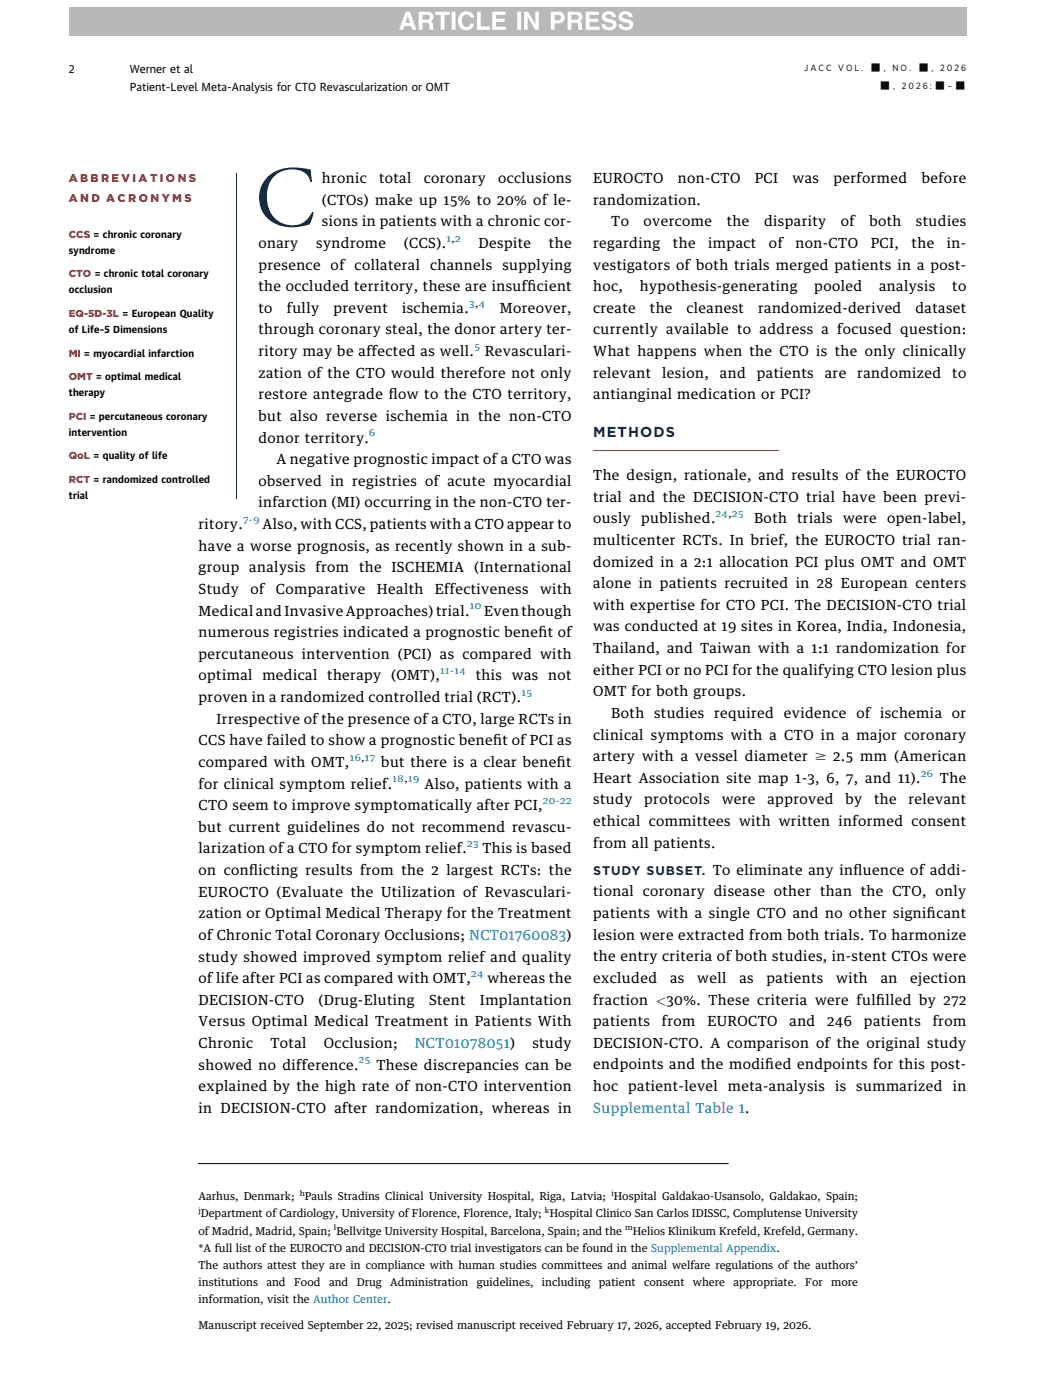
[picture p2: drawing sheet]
<svg xmlns="http://www.w3.org/2000/svg" width="203mm" height="273mm" viewBox="0 0 203 273" stroke-linecap="round" stroke-linejoin="round" font-family="sans-serif">
<defs><g id="words">
<text font-size="16.9" fill="#002b5c" x="49.7" y="44.1">C</text>
<text font-size="2.8" fill="#002b5c" x="115.7" y="85.3">METHODS</text>
<g font-size="2.7">
<text x="62.8" y="35.7">hronic</text>
<text x="73.9" y="35.7">total</text>
<text x="82.6" y="35.7">coronary</text>
<text x="97.1" y="35.7">occlusions</text>
<text x="115.7" y="35.7">EUROCTO</text>
<text x="132.2" y="35.7">non-CTO</text>
<text x="147.2" y="35.7">PCI</text>
<text x="154.6" y="35.7">was</text>
<text x="162.5" y="35.7">performed</text>
<text x="179.7" y="35.7">before</text>
<text x="62.8" y="39.9">(CTOs) make up 15% to 20% of le-</text>
<text x="115.7" y="39.9">randomization.</text>
<text x="62.8" y="44.1">sions in patients with a chronic cor-</text>
<text x="119.2" y="44.1">To</text>
<text x="125.5" y="44.1">overcome</text>
<text x="141.7" y="44.1">the</text>
<text x="149" y="44.1">disparity</text>
<text x="164" y="44.1">of</text>
<text x="169.5" y="44.1">both</text>
<text x="178.6" y="44.1">studies</text>
<text x="50.4" y="48.4">onary</text>
<text x="50.4" y="52.6">presence</text>
<text x="61.7" y="48.4">syndrome</text>
<text x="64.5" y="52.6">of collateral</text>
<text x="78.7" y="48.4">(CCS).</text>
<text x="83.9" y="52.6">channels</text>
<text x="93.3" y="48.4">Despite</text>
<text x="98" y="52.6">supplying</text>
<text x="107.1" y="48.4">the</text>
<text x="115.7" y="48.4">regarding</text>
<text x="115.7" y="52.6">vestigators of both trials merged patients in a post-</text>
<text x="131.2" y="48.4">the</text>
<text x="138.1" y="48.4">impact</text>
<text x="150" y="48.4">of</text>
<text x="155.1" y="48.4">non-CTO</text>
<text x="169.8" y="48.4">PCI,</text>
<text x="177.8" y="48.4">the</text>
<text x="184.7" y="48.4">in-</text>
<text x="50.4" y="56.8">the occluded territory, these are insuff</text>
<text x="102.9" y="56.8">icient</text>
<text x="115.7" y="56.8">hoc,</text>
<text x="124.8" y="56.8">hypothesis-generating</text>
<text x="158.8" y="56.8">pooled</text>
<text x="171.4" y="56.8">analysis</text>
<text x="185.7" y="56.8">to</text>
<text x="50.4" y="61">to</text>
<text x="50.4" y="65.2">through coronary steal, the donor artery ter-</text>
<text x="55.9" y="61">fully</text>
<text x="65" y="61">prevent</text>
<text x="78.4" y="61">ischemia.</text>
<text x="97.4" y="61">Moreover,</text>
<text x="115.7" y="61">create</text>
<text x="115.7" y="65.2">currently available to address a focused question:</text>
<text x="126.7" y="61">the</text>
<text x="133.9" y="61">cleanest</text>
<text x="147.8" y="61">randomized-derived</text>
<text x="178.5" y="61">dataset</text>
<text x="50.4" y="69.4">ritory may be affected as well.</text>
<text x="94.6" y="69.4">Revasculari-</text>
<text x="115.7" y="69.4">What happens when the CTO is the only clinically</text>
<text x="50.4" y="73.7">zation of the CTO would therefore not only</text>
<text x="50.4" y="77.9">restore antegrade f</text>
<text x="75.8" y="77.9">low to the CTO territory,</text>
<text x="115.7" y="73.7">relevant</text>
<text x="115.7" y="77.9">antianginal medication or PCI?</text>
<text x="129.1" y="73.7">lesion,</text>
<text x="140.4" y="73.7">and</text>
<text x="147.6" y="73.7">patients</text>
<text x="160.8" y="73.7">are</text>
<text x="167.2" y="73.7">randomized</text>
<text x="185.7" y="73.7">to</text>
<text x="50.4" y="82.1">but also reverse ischemia in the non-CTO</text>
<text x="50.4" y="86.3">donor territory.</text>
<text x="50.4" y="94.7">observed in registries of acute myocardial</text>
<text x="53.9" y="90.5">A negative prognostic impact of a CTO was</text>
<text x="115.7" y="93.6">The design, rationale, and results of the EUROCTO</text>
<text x="50.4" y="99">infarction (MI) occurring in the non-CTO ter-</text>
<text x="115.7" y="97.9">trial and the DECISION-CTO trial have been previ-</text>
<text x="38.7" y="103.2">ritory.</text>
<text x="38.7" y="107.4">have a worse prognosis, as recently shown in a sub-</text>
<text x="51.2" y="103.2">Also, with CCS, patients with a CTO appear to</text>
<text x="115.7" y="106.3">multicenter RCTs. In brief, the EUROCTO trial ran-</text>
<text x="115.7" y="102.1">ously</text>
<text x="125" y="102.1">published.</text>
<text x="147" y="102.1">Both</text>
<text x="155.5" y="102.1">trials</text>
<text x="164.4" y="102.1">were</text>
<text x="173" y="102.1">open-label,</text>
<text x="38.7" y="111.6">group</text>
<text x="48.6" y="111.6">analysis</text>
<text x="61.5" y="111.6">from</text>
<text x="70" y="111.6">the</text>
<text x="76.4" y="111.6">ISCHEMIA</text>
<text x="92.4" y="111.6">(International</text>
<text x="115.7" y="110.5">domized in a 2:1 allocation PCI plus OMT and OMT</text>
<text x="38.7" y="115.8">Study</text>
<text x="48.9" y="115.8">of</text>
<text x="53.8" y="115.8">Comparative</text>
<text x="73.5" y="115.8">Health</text>
<text x="84.8" y="115.8">Effectiveness</text>
<text x="105.3" y="115.8">with</text>
<text x="115.7" y="114.7">alone in patients recruited in 28 European centers</text>
<text x="115.7" y="118.9">with expertise for CTO PCI. The DECISION-CTO trial</text>
<text x="38.7" y="120.1">Medical and Invasive Approaches) trial.</text>
<text x="38.7" y="124.3">numerous registries indicated a prognostic benef</text>
<text x="94.4" y="120.1">Even though</text>
<text x="105" y="124.3">it of</text>
<text x="115.7" y="123.2">was conducted at 19 sites in Korea, India, Indonesia,</text>
<text x="38.7" y="128.5">percutaneous intervention (PCI) as compared with</text>
<text x="115.7" y="127.4">Thailand, and Taiwan with a 1:1 randomization for</text>
<text x="115.7" y="131.6">either PCI or no PCI for the qualifying CTO lesion plus</text>
<text x="38.7" y="136.9">proven in a randomized controlled trial (RCT).</text>
<text x="38.7" y="132.7">optimal</text>
<text x="51.2" y="132.7">medical</text>
<text x="63.8" y="132.7">therapy (OMT),</text>
<text x="92.8" y="132.7">this was</text>
<text x="106.9" y="132.7">not</text>
<text x="115.7" y="135.8">OMT for both groups.</text>
<text x="42.2" y="141.1">Irrespective of the presence of a CTO, large RCTs in</text>
<text x="119.2" y="140">Both</text>
<text x="127.5" y="140">studies</text>
<text x="139.3" y="140">required</text>
<text x="152.8" y="140">evidence</text>
<text x="167" y="140">of ischemia</text>
<text x="185.6" y="140">or</text>
<text x="38.7" y="145.4">CCS have failed to show a prognostic benef</text>
<text x="38.7" y="149.6">compared with OMT,</text>
<text x="74.4" y="149.6">but there is a clear benef</text>
<text x="96.1" y="145.4">it of PCI as</text>
<text x="108.6" y="149.6">it</text>
<text x="115.7" y="144.2">clinical symptoms with a CTO in a major coronary</text>
<text x="115.7" y="148.5">artery with a vessel diameter $ 2.5 mm (American</text>
<text x="38.7" y="153.8">for clinical symptom relief.</text>
<text x="82.8" y="153.8">Also, patients with a</text>
<text x="115.7" y="152.7">Heart Association site map 1-3, 6, 7, and 11).</text>
<text x="183.3" y="152.7">The</text>
<text x="38.7" y="158">CTO seem to improve symptomatically after PCI,</text>
<text x="115.7" y="156.9">study</text>
<text x="115.7" y="161.1">ethical committees with written informed consent</text>
<text x="125.6" y="156.9">protocols</text>
<text x="140.7" y="156.9">were</text>
<text x="149.7" y="156.9">approved</text>
<text x="164.9" y="156.9">by</text>
<text x="170.4" y="156.9">the</text>
<text x="177.2" y="156.9">relevant</text>
<text x="38.7" y="162.2">but current guidelines do not recommend revascu-</text>
<text x="38.7" y="166.4">larization of a CTO for symptom relief.</text>
<text x="94.1" y="166.4">This is based</text>
<text x="115.7" y="165.3">from all patients.</text>
<text x="38.7" y="170.7">on conf</text>
<text x="48.6" y="170.7">licting results from the 2 largest RCTs: the</text>
<text x="166.5" y="170.6">luence of addi-</text>
<text x="38.7" y="174.9">EUROCTO (Evaluate the Utilization of Revasculari-</text>
<text x="38.7" y="179.1">zation or Optimal Medical Therapy for the Treatment</text>
<text x="115.7" y="174.8">tional coronary disease other than the CTO, only</text>
<text x="115.7" y="179">patients with a single CTO and no other signif</text>
<text x="180.8" y="179">icant</text>
<text x="38.7" y="183.3">of Chronic Total Coronary Occlusions; NCT01760083)</text>
<text x="115.7" y="183.3">lesion were extracted from both trials. To harmonize</text>
<text x="38.7" y="187.5">study showed improved symptom relief and quality</text>
<text x="38.7" y="191.7">of life after PCI as compared with OMT,</text>
<text x="95" y="191.7">whereas the</text>
<text x="115.7" y="187.5">the entry criteria of both studies, in-stent CTOs were</text>
<text x="115.7" y="191.7">excluded</text>
<text x="130.7" y="191.7">as</text>
<text x="136" y="191.7">well</text>
<text x="144.2" y="191.7">as</text>
<text x="149.5" y="191.7">patients</text>
<text x="163.1" y="191.7">with</text>
<text x="171.8" y="191.7">an</text>
<text x="177.5" y="191.7">ejection</text>
<text x="38.7" y="196">DECISION-CTO</text>
<text x="62.1" y="196">(Drug-Eluting</text>
<text x="83.7" y="196">Stent</text>
<text x="93.6" y="196">Implantation</text>
<text x="115.7" y="195.9">fraction &lt;30%. These criteria were fulf</text>
<text x="170.8" y="195.9">illed by 272</text>
<text x="38.7" y="200.2">Versus Optimal Medical Treatment in Patients With</text>
<text x="115.7" y="200.1">patients</text>
<text x="129.1" y="200.1">from</text>
<text x="137.9" y="200.1">EUROCTO</text>
<text x="154" y="200.1">and</text>
<text x="161.3" y="200.1">246</text>
<text x="168.5" y="200.1">patients</text>
<text x="181.9" y="200.1">from</text>
<text x="38.7" y="204.4">Chronic</text>
<text x="38.7" y="208.6">showed no difference.</text>
<text x="52.7" y="204.4">Total</text>
<text x="63.2" y="204.4">Occlusion;</text>
<text x="73.4" y="208.6">These discrepancies can be</text>
<text x="103.8" y="204.4">study</text>
<text x="115.7" y="204.3">DECISION-CTO. A comparison of the original study</text>
<text x="115.7" y="208.6">endpoints and the modif</text>
<text x="149.2" y="208.6">ied endpoints for this post-</text>
<text x="38.7" y="212.8">explained by the high rate of non-CTO intervention</text>
<text x="115.7" y="212.8">hoc</text>
<text x="122.5" y="212.8">patient-level</text>
<text x="141.9" y="212.8">meta-analysis</text>
<text x="162.8" y="212.8">is</text>
<text x="167" y="212.8">summarized</text>
<text x="185.8" y="212.8">in</text>
<text x="38.7" y="217.1">in DECISION-CTO after randomization, whereas in</text>
</g>
<g font-size="2.7" fill="#0d7fac">
<text x="80.9" y="204.4">NCT01078051)</text>
<text x="115.7" y="217">Supplemental Table 1.</text>
</g>
<text font-size="2.5" fill="#002b5c" x="115.7" y="170.6">STUDY SUBSET. To eliminate any inf</text>
<g font-size="2.2">
<text x="25.3" y="14.3">Werner et al</text>
<text x="25.3" y="17.8">Patient-Level Meta-Analysis for CTO Revascularization or OMT</text>
</g>
<g font-size="2.2" fill="#e2282c">
<text x="13.4" y="35.4">A B B R E V I A T I O N S</text>
<text x="13.4" y="39.3">A N D A C R O N Y M S</text>
</g>
<g font-size="2.1">
<text x="13.4" y="14.2">2</text>
<text x="169.6" y="13.9">■</text>
<text x="171.5" y="17.4">■</text>
<text x="179" y="13.9">■</text>
<text x="182.2" y="17.4">■</text>
<text x="186.1" y="17.4">■</text>
<text x="38.7" y="234.1">Aarhus, Denmark;</text>
<text x="39.2" y="237.4">Department of Cardiology, University of Florence, Florence, Italy;</text>
<text x="59.5" y="234.1">Pauls Stradins Clinical University Hospital, Riga, Latvia;</text>
<text x="107.2" y="237.4">Hospital Clinico San Carlos IDISSC, Complutense University</text>
<text x="119.7" y="234.1">Hospital Galdakao-Usansolo, Galdakao, Spain;</text>
<text x="38.7" y="244.1">*A full list of the EUROCTO and DECISION-CTO trial investigators can be found in the Supplemental Appendix.</text>
<text x="38.7" y="240.8">of Madrid, Madrid, Spain; Bellvitge University Hospital, Barcelona, Spain; and the</text>
<text x="123.4" y="240.8">Helios Klinikum Krefeld, Krefeld, Germany.</text>
<text x="38.7" y="247.5">The authors attest they are in compliance with human studies committees and animal welfare regulations of the authors’</text>
<text x="38.7" y="250.8">institutions</text>
<text x="51.9" y="250.8">and</text>
<text x="57.4" y="250.8">Food</text>
<text x="64.2" y="250.8">and</text>
<text x="69.6" y="250.8">Drug</text>
<text x="76.1" y="250.8">Administration</text>
<text x="93" y="250.8">guidelines,</text>
<text x="105.7" y="250.8">including</text>
<text x="116.8" y="250.8">patient</text>
<text x="125.6" y="250.8">consent</text>
<text x="135.1" y="250.8">where</text>
<text x="143" y="250.8">appropriate.</text>
<text x="157" y="250.8">For</text>
<text x="162.1" y="250.8">more</text>
<text x="38.7" y="254.1">information, visit the Author Center.</text>
<text x="38.7" y="259.2">Manuscript received September 22, 2025; revised manuscript received February 17, 2026, accepted February 19, 2026.</text>
</g>
<g font-size="2" fill="#e2282c">
<text x="13.4" y="46.3">CCS = chronic coronary</text>
<text x="13.4" y="54.1">CTO = chronic total coronary</text>
<text x="13.4" y="61.8">EQ-5D-3L = European Quality</text>
<text x="13.4" y="69.5">MI = myocardial infarction</text>
<text x="13.4" y="74.1">OMT = optimal medical</text>
<text x="13.4" y="81.8">PCI = percutaneous coronary</text>
<text x="13.4" y="89.6">QoL = quality of life</text>
<text x="13.4" y="94.1">RCT = randomized controlled</text>
</g>
<g font-size="1.9">
<text x="13.4" y="49.5">syndrome</text>
<text x="13.4" y="57.2">occlusion</text>
<text x="13.4" y="65">of Life–5 Dimensions</text>
<text x="13.4" y="77.3">therapy</text>
<text x="13.4" y="85">intervention</text>
<text x="13.4" y="97.3">trial</text>
</g>
<g font-size="1.8">
<text x="156.8" y="13.9">J A C C</text>
<text x="163.5" y="13.9">V O L .</text>
<text x="172.3" y="13.9">,</text>
<text x="174" y="13.9">N O .</text>
<text x="174.2" y="17.4">,</text>
<text x="175.8" y="17.4">2</text>
<text x="177.2" y="17.4">0</text>
<text x="178.6" y="17.4">2</text>
<text x="180" y="17.4">6 :</text>
<text x="181.7" y="13.9">,</text>
<text x="183.3" y="13.9">2</text>
<text x="184.7" y="13.9">0</text>
<text x="184.9" y="17.4">–</text>
<text x="186.1" y="13.9">2</text>
<text x="187.5" y="13.9">6</text>
</g>
<g font-size="1.8" fill="#0d7fac">
<text x="87.1" y="47.1">1,2</text>
<text x="91.5" y="59.8">3,4</text>
<text x="92.5" y="68.2">5</text>
<text x="72" y="85.1">6</text>
<text x="47.4" y="102">7-9</text>
<text x="139.6" y="100.9">24,25</text>
<text x="91.6" y="118.8">10</text>
<text x="85.8" y="131.5">11-14</text>
<text x="101.7" y="135.7">15</text>
<text x="68.2" y="148.4">16,17</text>
<text x="76.6" y="152.6">18,19</text>
<text x="179.6" y="151.5">26</text>
<text x="105.9" y="156.8">20-22</text>
<text x="91.1" y="165.2">23</text>
<text x="91.9" y="190.5">24</text>
<text x="70" y="207.4">25</text>
</g>
<g font-size="1.4">
<text x="58.5" y="233.2">h</text>
<text x="119.2" y="233.2">i</text>
<text x="38.7" y="236.5">j</text>
<text x="65.1" y="239.8">l</text>
<text x="106.3" y="236.5">k</text>
<text x="121.9" y="239.8">m</text>
</g>
</g></defs>
<path d="M115.7 88h36.2" fill="none" stroke="#e2282c" stroke-width=".2"/>
<path d="M46.1 33.7v63.6" fill="none" stroke="#002b5c" stroke-width=".2"/>
<path d="M38.7 226.9h103.3" fill="none" stroke="#000" stroke-width=".2"/>
<path d="M13.4 1.4h175.1v5.5h-175.1z" fill="#b8b8b8"/>
<path d="M121 2.5a1.04 1.04 0 0 0-.3 1.2 1.04 1.04 0 0 0 1.1 .6 .76 .76 0 0 1 .9 .8 .88 .88 0 0 1-1.4-.4h-.7a1.54 1.54 0 0 0 1.2 1.2 1.54 1.54 0 0 0 1.6-.6 .98 .98 0 0 0-.8-1.5l-1-.3-.3-.3a.71 .71 0 0 1 .7-.4 .71 .71 0 0 1 .7 .5h.7a1.34 1.34 0 0 0-2-1zM117.8 2.5a1.04 1.04 0 0 0-.4 1.2 1.04 1.04 0 0 0 1.1 .6 .76 .76 0 0 1 .9 .8 .88 .88 0 0 1-1.4-.4h-.7a1.54 1.54 0 0 0 1.2 1.2 1.54 1.54 0 0 0 1.6-.6 .98 .98 0 0 0-.8-1.5l-1-.3-.2-.3a.71 .71 0 0 1 .7-.4 .71 .71 0 0 1 .6 .5h.7a1.34 1.34 0 0 0-1.9-1zM114.2 2.3v3.5h2.7v-.6h-2v-.9h1.8v-.6h-1.8v-.8h1.9v-.6zM111.4 2.9l1.3 .1a.49 .49 0 0 1-.1 .8h-1.2zM110.7 2.3v3.5h.7v-1.4l1.1 .1a1.09 1.09 0 0 1 .3 1.1v.2h.8l-.1-.4a1.12 1.12 0 0 0-.5-1.3 .97 .97 0 0 0 .5-1.1 .97 .97 0 0 0-1-.7zM108.2 2.9a1.07 1.07 0 0 1 1.2 .3v.3l-.2 .4h-1zM107.4 2.3v3.5h.8v-1.3a1.5 1.5 0 0 0 1.8-.5 1.12 1.12 0 0 0-1-1.7zM102.2 2.3v3.5h.7v-2.5l1.4 2.5h.8v-3.5h-.7v2.4l-1.4-2.4zM100.9 2.3v3.5h.7v-3.5zM96 2.3v3.5h2.7v-.6h-2v-.9h1.7v-.6h-1.7v-.8h1.9v-.6zM93 2.3v3.5h2.5v-.6h-1.7v-2.9zM89.8 2.7a2.02 2.02 0 0 0 .7 3.2 1.52 1.52 0 0 0 2-1.3h-.8a.82 .82 0 0 1-.9 .7 .82 .82 0 0 1-.7-.9 1.08 1.08 0 0 1 .1-1.1 1.08 1.08 0 0 1 1.1-.4l.4 .5h.8a1.56 1.56 0 0 0-1.1-1.2 1.56 1.56 0 0 0-1.6 .5zM88.1 2.3v3.5h.7v-3.5zM84.9 2.3v.6h1v2.9h.8v-2.9h1v-.6zM82.4 2.9l1.2 .1a.49 .49 0 0 1 0 .8h-1.2zM81.6 2.3v3.5h.8v-1.4l1.1 .1a1.09 1.09 0 0 1 .2 1.1l.1 .2h.8l-.1-.4a1.12 1.12 0 0 0-.5-1.3 .97 .97 0 0 0 .5-1.1 .97 .97 0 0 0-1.1-.7zM79.5 3.1l.5 1.4h-.9zM79.1 2.3l-1.3 3.5h.8l.3-.7h1.3l.2 .7h.8l-1.3-3.5z" fill="#fff"/>
<use href="#words"/>
</svg>
